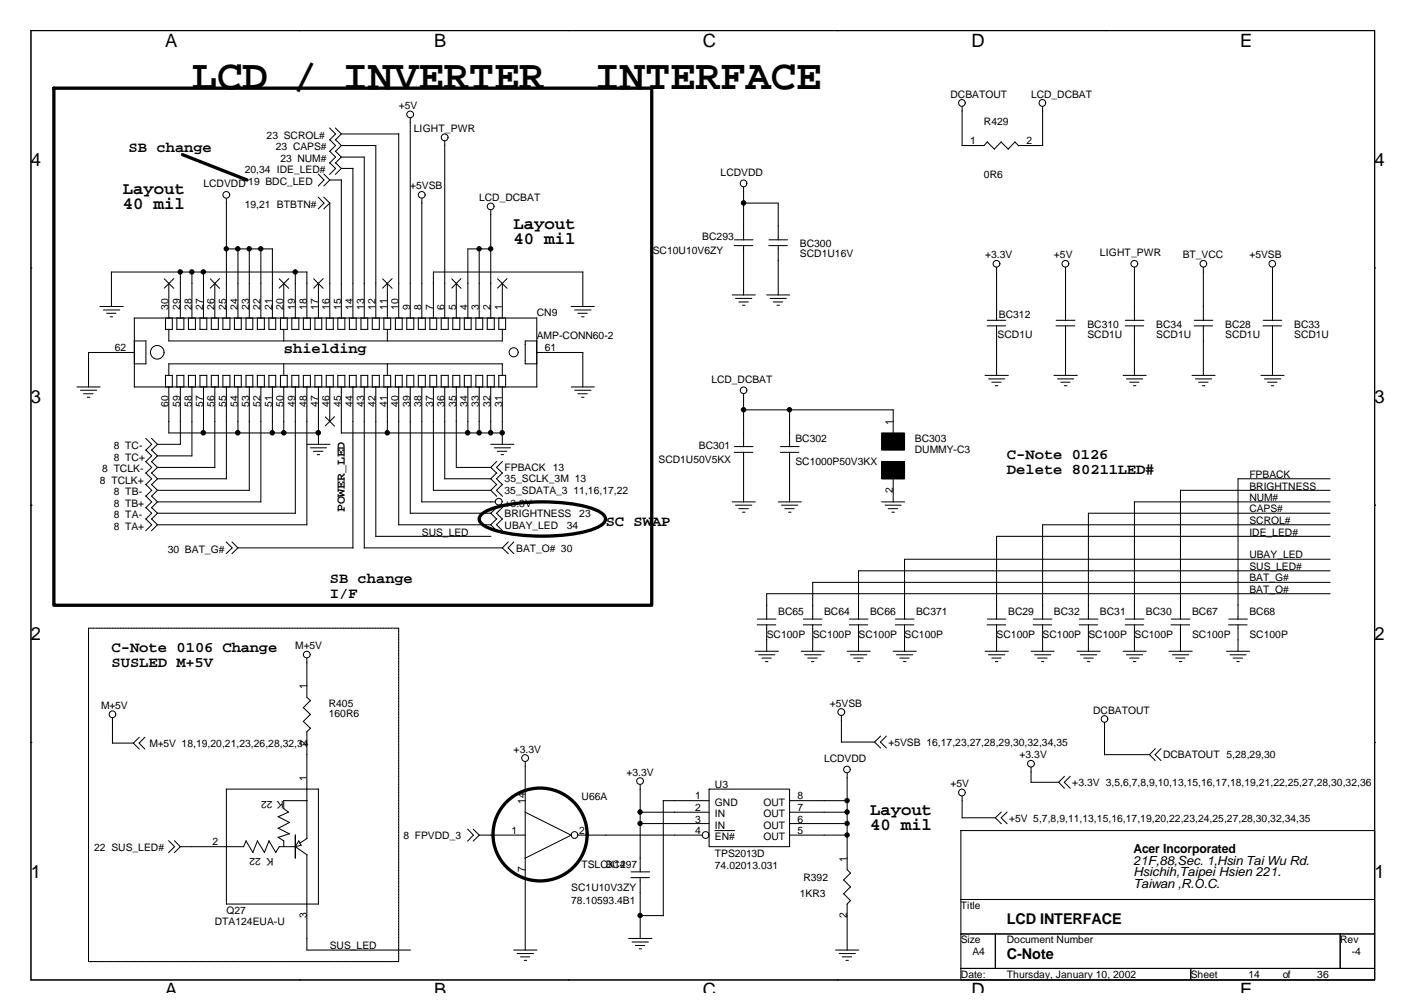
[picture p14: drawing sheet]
<svg xmlns="http://www.w3.org/2000/svg" width="287mm" height="207mm" viewBox="0 0 287 207" stroke-linecap="round" stroke-linejoin="round" font-family="sans-serif">
<defs><g id="words">
<g font-size="8.7">
<text x="39.4" y="18.2">LCD / INVERTER</text>
<text x="122" y="18.2">INTERFACE</text>
</g>
<g font-size="3.8">
<text x="33.9" y="9.7">A</text>
<text x="89" y="9.7">B</text>
<text x="144.1" y="9.7">C</text>
<text x="199.3" y="9.7">D</text>
<text x="254.4" y="9.7">E</text>
<text x="6.3" y="34">4</text>
<text x="282" y="34">4</text>
<text x="6.3" y="82.7">3</text>
<text x="282" y="82.7">3</text>
<text x="6.3" y="131.4">2</text>
<text x="282" y="131.4">2</text>
<text x="6.3" y="180.1">1</text>
<text x="282" y="180.1">1</text>
<text x="33.9" y="204.4">A</text>
<text x="89" y="204.4">B</text>
<text x="144.1" y="204.4">C</text>
<text x="199.3" y="204.4">D</text>
<text x="254.4" y="204.4">E</text>
</g>
<g font-size="3.6">
<text x="25.2" y="39.8">Layout</text>
<text x="25.2" y="42.9">40 mil</text>
<text x="105.4" y="46.9">Layout</text>
<text x="105.4" y="50">40 mil</text>
<text x="178.5" y="167.2">Layout</text>
<text x="178.5" y="170.3">40 mil</text>
</g>
<g font-size="3">
<text x="26.4" y="31.2">SB change</text>
<text x="58.2" y="72.5">shielding</text>
<text x="206.5" y="94.2">C-Note 0126</text>
<text x="206.5" y="97.3">Delete 80211LED#</text>
<text x="124.2" y="107.8">SC SW</text>
<text x="133.8" y="107.8">AP</text>
<text x="67.6" y="119.6">SB change</text>
<text x="67.6" y="122.8">I/F</text>
<text x="22.9" y="133.8">C-Note 0106 Change</text>
<text x="22.9" y="136.9">SUSLED M+5V</text>
<text x="206.5" y="189.7">LCD INTERFACE</text>
<text x="206.5" y="196.7">C-Note</text>
</g>
<g font-size="2.6">
<text x="70.7" y="105.1" transform="rotate(-90 70.7 105.1)">POWER_LED</text>
<text x="232.5" y="175.1">Acer Incorporated</text>
<text x="232.5" y="177.4">21F,88,Sec. 1,Hsin Tai Wu Rd.</text>
<text x="232.5" y="179.8">Hsichih,Taipei Hsien 221.</text>
<text x="232.5" y="182.2">Taiwan ,R.O.C.</text>
</g>
<g font-size="2.1">
<text x="81.8" y="22.4">+5V</text>
<text x="195" y="20">DCBATOUT</text>
<text x="211.5" y="20">LCD_DCBAT</text>
<text x="54.7" y="28.5">23 SCROL#</text>
<text x="84.9" y="27.1">LIGHT_PWR</text>
<text x="199" y="29.6">1</text>
<text x="201.8" y="25.7">R429</text>
<text x="210.6" y="29.6">2</text>
<text x="50.2" y="35.6">20,34 IDE_LED#</text>
<text x="56.6" y="30.9">23 CAPS#</text>
<text x="57.5" y="33.2">23 NUM#</text>
<text x="41.7" y="38.4">LCDVDD 19 BDC_LED</text>
<text x="84.2" y="38.9">+5VSB</text>
<text x="98.3" y="41.2">LCD_DCBAT</text>
<text x="147.8" y="36">LCDVDD</text>
<text x="201.8" y="36.5">0R6</text>
<text x="50.2" y="42.6">19,21 BTBTN#</text>
<text x="133.9" y="52.1">SC10U10V6ZY</text>
<text x="144.1" y="49.2">BC293</text>
<text x="164.1" y="50.7">BC300</text>
<text x="164.1" y="52.8">SCD1U16V</text>
<text x="202.1" y="53">+3.3V</text>
<text x="216.2" y="53">+5V</text>
<text x="225.6" y="52.5">LIGHT_PWR</text>
<text x="242.6" y="53">BT_VCC</text>
<text x="256.3" y="53">+5VSB</text>
<text x="34.6" y="63.6" transform="rotate(-90 34.6 63.6)">30</text>
<text x="37" y="63.6" transform="rotate(-90 37 63.6)">29</text>
<text x="39.3" y="63.6" transform="rotate(-90 39.3 63.6)">28</text>
<text x="41.7" y="63.6" transform="rotate(-90 41.7 63.6)">27</text>
<text x="44" y="63.6" transform="rotate(-90 44 63.6)">26</text>
<text x="46.4" y="63.6" transform="rotate(-90 46.4 63.6)">25</text>
<text x="48.8" y="63.6" transform="rotate(-90 48.8 63.6)">24</text>
<text x="51.1" y="63.6" transform="rotate(-90 51.1 63.6)">23</text>
<text x="53.5" y="63.6" transform="rotate(-90 53.5 63.6)">22</text>
<text x="55.8" y="63.6" transform="rotate(-90 55.8 63.6)">21</text>
<text x="58.2" y="63.6" transform="rotate(-90 58.2 63.6)">20</text>
<text x="60.5" y="63.6" transform="rotate(-90 60.5 63.6)">19</text>
<text x="62.9" y="63.6" transform="rotate(-90 62.9 63.6)">18</text>
<text x="65.3" y="63.6" transform="rotate(-90 65.3 63.6)">17</text>
<text x="67.6" y="63.6" transform="rotate(-90 67.6 63.6)">16</text>
<text x="70" y="63.6" transform="rotate(-90 70 63.6)">15</text>
<text x="72.3" y="63.6" transform="rotate(-90 72.3 63.6)">14</text>
<text x="74.7" y="63.6" transform="rotate(-90 74.7 63.6)">13</text>
<text x="77" y="63.6" transform="rotate(-90 77 63.6)">12</text>
<text x="79.4" y="63.6" transform="rotate(-90 79.4 63.6)">11</text>
<text x="81.7" y="63.6" transform="rotate(-90 81.7 63.6)">10</text>
<text x="84.1" y="63.6" transform="rotate(-90 84.1 63.6)">9</text>
<text x="86.5" y="63.6" transform="rotate(-90 86.5 63.6)">8</text>
<text x="88.9" y="63.6" transform="rotate(-90 88.9 63.6)">7</text>
<text x="91.2" y="63.6" transform="rotate(-90 91.2 63.6)">6</text>
<text x="93.6" y="63.6" transform="rotate(-90 93.6 63.6)">5</text>
<text x="95.9" y="63.6" transform="rotate(-90 95.9 63.6)">4</text>
<text x="98.3" y="63.6" transform="rotate(-90 98.3 63.6)">3</text>
<text x="100.6" y="63.6" transform="rotate(-90 100.6 63.6)">2</text>
<text x="103" y="63.6" transform="rotate(-90 103 63.6)">1</text>
<text x="110.1" y="64.8">CN9</text>
<text x="204.9" y="65.3">BC312</text>
<text x="110.1" y="69.5">AMP-CONN60-2</text>
<text x="204.6" y="69.3">SCD1U</text>
<text x="223.1" y="67.2">BC310</text>
<text x="223.1" y="69.3">SCD1U</text>
<text x="237.2" y="67.2">BC34</text>
<text x="237.2" y="69.3">SCD1U</text>
<text x="251.3" y="67.2">BC28</text>
<text x="251.3" y="69.3">SCD1U</text>
<text x="265.5" y="67.2">BC33</text>
<text x="265.5" y="69.3">SCD1U</text>
<text x="23.5" y="72.1">62</text>
<text x="111.8" y="72.1">61</text>
<text x="34.6" y="83.4" transform="rotate(-90 34.6 83.4)">60</text>
<text x="37" y="83.4" transform="rotate(-90 37 83.4)">59</text>
<text x="39.3" y="83.4" transform="rotate(-90 39.3 83.4)">58</text>
<text x="41.7" y="83.4" transform="rotate(-90 41.7 83.4)">57</text>
<text x="44" y="83.4" transform="rotate(-90 44 83.4)">56</text>
<text x="46.4" y="83.4" transform="rotate(-90 46.4 83.4)">55</text>
<text x="48.8" y="83.4" transform="rotate(-90 48.8 83.4)">54</text>
<text x="51.1" y="83.4" transform="rotate(-90 51.1 83.4)">53</text>
<text x="53.5" y="83.4" transform="rotate(-90 53.5 83.4)">52</text>
<text x="55.8" y="83.4" transform="rotate(-90 55.8 83.4)">51</text>
<text x="58.2" y="83.4" transform="rotate(-90 58.2 83.4)">50</text>
<text x="60.5" y="83.4" transform="rotate(-90 60.5 83.4)">49</text>
<text x="62.9" y="83.4" transform="rotate(-90 62.9 83.4)">48</text>
<text x="65.3" y="83.4" transform="rotate(-90 65.3 83.4)">47</text>
<text x="67.6" y="83.4" transform="rotate(-90 67.6 83.4)">46</text>
<text x="70" y="83.4" transform="rotate(-90 70 83.4)">45</text>
<text x="72.3" y="83.4" transform="rotate(-90 72.3 83.4)">44</text>
<text x="74.7" y="83.4" transform="rotate(-90 74.7 83.4)">43</text>
<text x="77" y="83.4" transform="rotate(-90 77 83.4)">42</text>
<text x="79.4" y="83.4" transform="rotate(-90 79.4 83.4)">41</text>
<text x="81.7" y="83.4" transform="rotate(-90 81.7 83.4)">40</text>
<text x="84.1" y="83.4" transform="rotate(-90 84.1 83.4)">39</text>
<text x="86.5" y="83.4" transform="rotate(-90 86.5 83.4)">38</text>
<text x="88.9" y="83.4" transform="rotate(-90 88.9 83.4)">37</text>
<text x="91.2" y="83.4" transform="rotate(-90 91.2 83.4)">36</text>
<text x="93.6" y="83.4" transform="rotate(-90 93.6 83.4)">35</text>
<text x="95.9" y="83.4" transform="rotate(-90 95.9 83.4)">34</text>
<text x="98.3" y="83.4" transform="rotate(-90 98.3 83.4)">33</text>
<text x="100.6" y="83.4" transform="rotate(-90 100.6 83.4)">32</text>
<text x="103" y="83.4" transform="rotate(-90 103 83.4)">31</text>
<text x="145.9" y="78.5">LCD_DCBAT</text>
<text x="183.2" y="87.2" transform="rotate(-90 183.2 87.2)">1</text>
<text x="23.3" y="92.2">8 TC-</text>
<text x="23.3" y="94.5">8 TC+</text>
<text x="135.1" y="95">SCD1U50V5KX</text>
<text x="143.3" y="92.2">BC301</text>
<text x="163.2" y="90.8">BC302</text>
<text x="163.2" y="95.5">SC1000P50V3KX</text>
<text x="187.7" y="90.8">BC303</text>
<text x="187.7" y="92.9">DUMMY-C3</text>
<text x="20.5" y="99.2">8 TCLK+</text>
<text x="21" y="96.9">8 TCLK-</text>
<text x="23.3" y="101.6">8 TB-</text>
<text x="103.5" y="101.4">35_SDATA_3</text>
<text x="103.5" y="99">35_SCLK_3M 13</text>
<text x="103.5" y="96.7">FPBACK 13</text>
<text x="117.6" y="101.4">11,16,17,22</text>
<text x="183.2" y="101.1" transform="rotate(-90 183.2 101.1)">2</text>
<text x="256.3" y="100.4">BRIGHTNESS</text>
<text x="256.3" y="98.1">FPBACK</text>
<text x="23.3" y="103.9">8 TB+</text>
<text x="23.3" y="106.3">8 TA-</text>
<text x="103.5" y="106.1">BRIGHTNESS</text>
<text x="103.5" y="103.9">+3.3V</text>
<text x="118.8" y="106.1">23</text>
<text x="256.3" y="102.8">NUM#</text>
<text x="256.3" y="107.5">SCROL#</text>
<text x="256.3" y="105.1">CAPS#</text>
<text x="23.3" y="108.7">8 TA+</text>
<text x="34.4" y="113.4">30 BAT_G#</text>
<text x="86.5" y="109.9">SUS_LED</text>
<text x="103.5" y="108.4">UBAY_LED</text>
<text x="105.9" y="113.2">BAT_O# 30</text>
<text x="116.2" y="108.4">34</text>
<text x="256.3" y="109.9">IDE_LED#</text>
<text x="256.3" y="116.9">SUS_LED#</text>
<text x="256.3" y="114.6">UBAY_LED</text>
<text x="256.3" y="119.3">BAT_G#</text>
<text x="256.3" y="121.6">BAT_O#</text>
<text x="157.3" y="130.8">SC100P</text>
<text x="159.6" y="126.1">BC65</text>
<text x="166.7" y="130.8">SC100P</text>
<text x="169" y="126.1">BC64</text>
<text x="176.1" y="130.8">SC100P</text>
<text x="178.5" y="126.1">BC66</text>
<text x="185.5" y="130.8">SC100P</text>
<text x="187.9" y="126.1">BC371</text>
<text x="204.4" y="130.8">SC100P</text>
<text x="206.8" y="126.1">BC29</text>
<text x="213.9" y="130.8">SC100P</text>
<text x="216.2" y="126.1">BC32</text>
<text x="223.3" y="130.8">SC100P</text>
<text x="225.6" y="126.1">BC31</text>
<text x="232.7" y="130.8">SC100P</text>
<text x="235.1" y="126.1">BC30</text>
<text x="244.5" y="126.1">BC67</text>
<text x="244.5" y="130.8">SC100P</text>
<text x="256.3" y="126.1">BC68</text>
<text x="256.3" y="130.8">SC100P</text>
<text x="60.6" y="133.2">M+5V</text>
<text x="62.9" y="141.4" transform="rotate(-90 62.9 141.4)">1</text>
<text x="20.7" y="145.5">M+5V</text>
<text x="67.4" y="145">R405</text>
<text x="67.4" y="147.1">160R6</text>
<text x="170.2" y="145">+5VSB</text>
<text x="224.2" y="146.4">DCBATOUT</text>
<text x="30.6" y="153.3">M+5V 18,19,20,21,23,26,28,32,34</text>
<text x="62.9" y="153" transform="rotate(-90 62.9 153)">2</text>
<text x="105.4" y="154.4">+3.3V</text>
<text x="182.2" y="153">+5VSB 16,17,23,27,28,29,30,32,34,35</text>
<text x="209.1" y="155.6">+3.3V</text>
<text x="238.6" y="155.6">DCBATOUT 5,28,29,30</text>
<text x="62.9" y="160.2" transform="rotate(-90 62.9 160.2)">1</text>
<text x="128.5" y="159.1">+3.3V</text>
<text x="146.6" y="161.7">U3</text>
<text x="169" y="156.3">LCDVDD</text>
<text x="195" y="161.5">+5V</text>
<text x="220" y="161.3">+3.3V 3,5,6,7,8,9,10,13,15,16,17,18,19,21,22,25,27,28,30,32,36</text>
<text x="58.2" y="164.3" transform="rotate(-180 58.2 164.3)">K 22</text>
<text x="107.7" y="165" transform="rotate(-90 107.7 165)">14</text>
<text x="119.3" y="164.1">U66A</text>
<text x="142.6" y="164">1</text>
<text x="142.6" y="166.4">2</text>
<text x="146.6" y="165.3">GND</text>
<text x="146.6" y="167.6">IN</text>
<text x="156.6" y="165.3">OUT</text>
<text x="156.6" y="167.6">OUT</text>
<text x="163.6" y="164">8</text>
<text x="163.6" y="166.4">7</text>
<text x="43.6" y="173.5">2</text>
<text x="82.8" y="172.1">8 FPVDD_3</text>
<text x="104.9" y="171.1">1</text>
<text x="118.8" y="171.1">2</text>
<text x="142.6" y="168.8">3</text>
<text x="142.6" y="171.1">4</text>
<text x="146.6" y="170">IN</text>
<text x="146.6" y="172.4">EN#</text>
<text x="156.6" y="170">OUT</text>
<text x="156.6" y="172.4">OUT</text>
<text x="163.6" y="168.8">6</text>
<text x="163.6" y="171.1">5</text>
<text x="207" y="168.6">+5V 5,7,8,9,11,13,15,16,17,19,20,22,23,24,25,27,28,30,32,34,35</text>
<text x="19.3" y="174.7">22 SUS_LED#</text>
<text x="56.1" y="176.1" transform="rotate(-180 56.1 176.1)">K 22</text>
<text x="107.7" y="178.9" transform="rotate(-90 107.7 178.9)">7</text>
<text x="119.3" y="178">TSLCX14</text>
<text x="124.2" y="178">BC297</text>
<text x="146.6" y="175.9">TPS2013D</text>
<text x="146.6" y="178.2">74.02013.031</text>
<text x="173.7" y="176.8" transform="rotate(-90 173.7 176.8)">1</text>
<text x="117.2" y="182.7">SC1U10V3ZY</text>
<text x="117.2" y="185.6">78.10593.4B1</text>
<text x="164.1" y="184.1">1KR3</text>
<text x="164.8" y="180.8">R392</text>
<text x="44.1" y="189.8">DTA124EUA-U</text>
<text x="46.4" y="187.4">Q27</text>
<text x="62.9" y="188.3" transform="rotate(-90 62.9 188.3)">3</text>
<text x="173.7" y="188.3" transform="rotate(-90 173.7 188.3)">2</text>
<text x="197.1" y="186.5">Title</text>
<text x="67.6" y="194.7">SUS_LED</text>
<text x="197.1" y="193.6">Size</text>
<text x="199.5" y="195.9">A4</text>
<text x="206.5" y="193.6">Document Number</text>
<text x="274.9" y="193.6">Rev</text>
<text x="277.3" y="195.9">-4</text>
<text x="197.1" y="200.6">Date:</text>
<text x="206.5" y="200.6">Thursday, January 10, 2002</text>
<text x="244.3" y="200.6">Sheet</text>
<text x="256.1" y="200.6">14</text>
<text x="263.1" y="200.6">of</text>
<text x="270.2" y="200.6">36</text>
</g>
</g></defs>
<g fill="none" stroke="#000" stroke-width=".21">
<path d="M6.3 6.3h275.7v194.8h-275.7zM61.5 6.3h.1M116.6 6.3h.1M171.7 6.3h.1M226.8 6.3h.1M65.3 35.7l1.2 1.2-1.2 1.3M66.4 35.7l1.2 1.2M67.6 33.4l1.2 1.2-1.2 1.2M67.6 28.6l1.2 1.3-1.2 1.2M67.6 26.3l1.2 1.2-1.2 1.2M67.6 31l1.2 1.2-1.2 1.3M67.6 36.9l-1.2 1.3"/>
<path d="M67.6 36.9h2.5M68.8 33.4l1.2 1.2M68.8 28.6l1.2 1.3M68.8 26.3l1.2 1.2M68.8 31l1.2 1.2M70 29.9h7.1M70 34.6l-1.2 1.2M70 29.9l-1.2 1.2M70 27.5l-1.2 1.2M70 32.2l-1.2 1.3M70 36.9v28.3M70 27.5h11.8"/>
<path d="M70 32.2h4.8M70 34.6h2.4M72.4 34.5v30.7M74.7 32.2v33M77.1 29.8v35.4M81.8 27.4v37.8M84.2 24.2v41M91.2 28.9v36.3M91.9 28.2a.7 .7 0 0 0-1-.7 .7 .7 0 0 0-.2 1.2 .7 .7 0 0 0 1.2-.2v-.3M152.5 38.4v10.8M153.2 37.6a.68 .68 0 0 0-1-.6 .68 .68 0 0 0-.2 1.1 .68 .68 0 0 0 1.2-.2v-.3M197.4 21.9v8h4.4l.8-.8"/>
<path d="M198 21.1a.68 .68 0 0 0-1-.6 .68 .68 0 0 0-.2 1.1 .68 .68 0 0 0 1.1-.2l.1-.3M202.5 29.1l1.5 1.5M205.4 29.1l1.4 1.5M205.4 29.1l-1.4 1.5M208.2 29.1l.8 .8M208.2 29.1l-1.4 1.5M208.9 29.9h5M213.9 21.9v8M214.5 21.1a.68 .68 0 0 0-1-.6 .68 .68 0 0 0-.2 1.1 .68 .68 0 0 0 1.1-.2l.1-.3M6.3 55h.1M22.8 55.8h40.1v9.4M22.9 55.8v7.1"/>
<path d="M33.7 57.2l1.9 2M34.6 58.1v7.1M35.6 57.2l-1.9 1.9M37 55.8v9.4M39.4 55.8v9.4M41.7 55.8v9.4M43.1 57.2l1.9 2M44.1 58.1v7.1M45 57.2l-1.9 1.9M46.4 40.7v24.5M46.4 51.1h9.5v14.1M48.8 51v14.2"/>
<path d="M51.1 51v14.2M53.5 51v14.2M57.3 57.2l1.9 2M58.2 58.1v7.1M59.2 57.2l-1.9 1.9M60.6 55.8v9.4M64.3 57.2l2 2M65.3 40.4l1.2 1.3-1.2 1.2M65.3 58.1v7.1M66.3 57.2l-2 1.9M66.4 40.4l1.2 1.3-1.2 1.2M67.6 41.6v23.6"/>
<path d="M78.5 57.2l1.9 2M79.5 58.1v7.1M80.4 57.2l-1.9 1.9M86.5 40.7v24.5M92.7 57.2l1.9 2M93.6 58.1v7.1M94.6 57.2l-1.9 1.9M98.3 51v14.2M100.7 43.1v22.1M100.7 51.1h-4.7v14.1M102.1 57.2l1.9 2M103 58.1v7.1"/>
<path d="M104 57.2l-1.9 1.9M119.5 55.8v7.1M119.6 55.8h-30.7v9.4M150.6 50.4h3.8M150.7 49.2h3.8M152.5 41.7h7.1v7.5M152.5 50.3v10.3M157.7 50.4h3.8M157.7 49.2h3.8M159.6 50.3v10.3M204.4 54.8v11M218.6 54.8v11"/>
<path d="M232.7 54.8v11M246.8 54.8v11M261 54.8v11M282 55h.1M15.8 79.4h4.7M18.1 72.3h9.5M18.2 72.3v7.1M20.5 62.9h4.8M21.2 63.6h3.4M21.9 64.3h1.9M22.6 65h.5M27.5 69.9h2.4"/>
<path d="M27.6 79.4h82.6M29.9 69.9l.1 4.7h-2.4M33.9 77h1.4M33.9 67.6h1.4M34 65.2v2.4M34 77v2.4M34.6 67.6v2.4M34.6 74.6v2.4M34.6 79.4v9.4h30.8M34.6 69.9h68.5M34.6 74.6h68.5M35.3 65.2v2.4"/>
<path d="M35.3 77v2.4M36.3 65.2l-.1 2.4h1.5M37 79.4v11.8h-4.7M37.7 77h-1.5l.1 2.4M37.7 65.2v2.4M37.7 77v2.4M38.6 77h1.5M38.6 67.6h1.5M38.7 65.2v2.4M38.7 77v2.4M39.4 79.4v14.2M40.1 65.2v2.4"/>
<path d="M40.1 77v2.4M41 77h1.4M41 67.6h1.4M41 65.2v2.4M41 77v2.4M41.7 79.4v9.5M42.4 65.2v2.4M42.4 77v2.4M43.3 77h1.5M43.3 67.6h1.5M43.3 65.2v2.4M43.3 77v2.4"/>
<path d="M44.1 79.4v16.5M44.8 65.2v2.4M44.8 77v2.4M45.7 77h1.5M45.7 67.6h1.5M45.7 65.2v2.4M45.7 77v2.4M46.4 79.4v18.9M47.2 65.2v2.4M47.2 77v2.4M48 77h1.5M48 67.6h1.5"/>
<path d="M48.1 65.2v2.4M48.1 77v2.4M48.8 79.4v9.5M49.5 65.2v2.4M49.5 77v2.4M50.4 77h1.5M50.4 67.6h1.5M50.5 65.2v2.4M50.5 77v2.4M51.1 79.4v21.2h-18.8M51.9 65.2v2.4M51.9 77v2.4"/>
<path d="M52.8 65.2l-.1 2.4h1.5M53.5 79.4v23.6M54.2 77h-1.5l.1 2.4M54.2 65.2v2.4M54.2 77v2.4M55.1 77h1.5M55.1 67.6h1.5M55.2 65.2v2.4M55.2 77v2.4M55.9 79.4v9.5M56.6 65.2v2.4M56.6 77v2.4"/>
<path d="M57.5 77h1.4M57.5 67.6h1.4M57.5 65.2v2.4M57.5 77v2.4M58.2 67.6v2.4M58.2 74.6v2.4M58.2 79.4v9.5M58.9 65.2v2.4M58.9 77v2.4M59.8 77h1.5M59.8 67.6h1.5M59.9 65.2v2.4"/>
<path d="M59.9 77v2.4M60.6 79.4v25.9M61.3 65.2v2.4M61.3 77v2.4M62.2 65.2v2.4h1.5M62.9 79.4v28.3h-30.6M63.7 77h-1.5v2.4M63.7 65.2v2.4M63.7 77v2.4M64.6 77h1.4M64.6 67.6h1.4M64.6 65.2v2.4"/>
<path d="M64.6 77v2.4M65.3 79.4v11.8M66 65.2v2.4M66 77v2.4M66.9 77h1.5M66.9 67.6h1.5M66.9 65.2v2.4M66.9 77v2.4M67.6 79.4v7.1M68.4 65.2v2.4M68.4 77v2.4M69.3 65.2v2.4h1.4"/>
<path d="M70 79.4v9.5M70.7 77h-1.4v2.4M70.7 65.2v2.4M70.7 77v2.4M71.6 77h1.5M71.6 67.6h1.5M71.7 65.2v2.4M71.7 77v2.4M72.4 79.4v33.1M73.1 65.2v2.4M73.1 77v2.4M74 77h1.4"/>
<path d="M74 67.6h1.4M74 65.2v2.4M74 77v2.4M74.7 79.4v33.1M75.4 65.2v2.4M75.4 77v2.4M76.3 77h1.5M76.3 67.6h1.5M76.4 65.2v2.4M76.4 77v2.4M77.1 79.4v30.7M77.8 65.2v2.4"/>
<path d="M77.8 77v2.4M78.7 65.2v2.4h1.4M79.5 67.6v2.4M79.5 74.6v2.5M79.5 79.4v9.5M80.1 77h-1.4v2.4M80.1 65.2v2.4M80.1 77v2.4M81.1 77h1.4M81.1 67.6h1.4M81.1 65.2v2.4M81.1 77v2.4"/>
<path d="M81.8 79.4v28.3h18.9M82.5 65.2v2.4M82.5 77v2.4M83.4 77h1.5M83.4 67.6h1.5M83.4 65.2v2.4M83.4 77v2.4M84.2 79.4v25.9M84.9 65.2v2.4M84.9 77v2.4M85.8 77h1.4M85.8 67.6h1.4"/>
<path d="M85.8 65.2v2.4M85.8 77v2.4M86.5 79.4v23.6M87.2 65.2v2.4M87.2 77v2.4M88.1 77h1.5M88.1 67.6h1.5M88.2 65.2v2.4M88.2 77v2.4M88.9 79.4v21.2h11.8M89.6 65.2v2.4M89.6 77v2.4"/>
<path d="M90.5 77h1.4M90.5 67.6h1.4M90.5 65.2v2.4M90.5 77v2.4M91.2 79.4v18.9M91.9 65.2v2.4M91.9 77v2.4M92.8 77h1.5M92.8 67.6h1.5M92.9 65.2v2.4M92.9 77v2.4M93.6 79.4v16.5h7.1"/>
<path d="M94.3 65.2v2.4M94.3 77v2.4M95.2 65.2v2.4h1.4M96 79.4v9.5M96.6 77h-1.4v2.4M96.6 65.2v2.4M96.6 77v2.4M97.6 77h1.4M97.6 67.6h1.4M97.6 65.2v2.4M97.6 77v2.4M98.3 79.4v9.5"/>
<path d="M99 65.2v2.4M99 77v2.4M99.9 77h1.5M99.9 67.6h1.5M99.9 65.2v2.4M99.9 77v2.4M100.7 79.4v9.5M101.4 65.2v2.4M101.4 77v2.4M102.3 77h1.4M102.3 67.6h1.4M102.3 65.2v2.4"/>
<path d="M102.3 77v2.4M103 67.5v2.4M103 74.6v2.5M103 79.4v11.8M103.7 65.2v2.4M103.7 77v2.4M107.7 74.6h2.4M110.1 79.4v-14.2h-82.6l.1 14.2M110.1 72.3h9.5M110.2 69.9h-2.5v4.7M117.2 62.9h4.7M117.2 79.4h4.7"/>
<path d="M117.9 63.6h3.3M118.5 64.3h2M119.3 65h.5M119.5 72.3v7.1M150.2 60.5h4.7M150.9 61.2h3.3M151.6 61.9h1.9M152.3 62.6h.5M157.3 60.5h4.7M158 61.2h3.3M158.6 61.9h2M159.4 62.6h.5"/>
<path d="M202.1 77h4.7M202.5 66.9h3.8M202.5 65.7h3.8M202.8 77.7h3.3M203.5 78.4h1.9M204.2 79.1h.5M204.4 66.8v10.3M216.2 77h4.8M216.6 66.9h3.9M216.7 65.7h3.8M216.9 77.7h3.4M217.6 78.4h1.9"/>
<path d="M218.3 79.1h.6M218.6 66.8v10.3M230.4 77h4.7M230.8 66.9h3.8M230.8 65.7h3.9M231.1 77.7h3.3M231.7 78.4h1.9M232.5 79.1h.5M232.7 66.8v10.3M244.5 77h4.8M244.9 66.9h3.9M245 65.7h3.8"/>
<path d="M245.2 77.7h3.3M245.9 78.4h1.9M246.6 79.1h.5M246.8 66.8v10.3M258.7 77h4.7M259.1 66.9h3.8M259.1 65.7h3.8M259.4 77.7h3.3M260 78.4h2M260.8 79.1h.5M261 66.8v10.3M16.5 80.1h3.3"/>
<path d="M17.1 80.8h2M17.9 81.5h.5M29.9 89.9l1.2 1.3-1.2 1.2M29.9 92.3l1.2 1.2-1.2 1.3M29.9 99.4l1.2 1.2-1.2 1.2M29.9 94.7l1.2 1.2-1.2 1.2M29.9 97l1.2 1.2-1.2 1.3M31.1 89.9l1.2 1.3-1.2 1.2M31.1 92.3l1.2 1.2-1.2 1.3M31.1 99.4l1.2 1.2-1.2 1.2M31.1 94.7l1.2 1.2-1.2 1.2M31.1 97l1.2 1.2-1.2 1.3"/>
<path d="M32.3 98.2h14.1M32.3 95.9h11.8M32.3 93.5h7.1M62.9 91.2h4.8M63.7 91.9h3.3M64.3 92.6h2M65.1 93.3h.5M66.7 85.5l1.9 1.9M68.6 85.5l-1.9 1.9M70 88.8h33M91.2 98.2h9.5M100.7 91.2h4.7"/>
<path d="M101.4 91.9h3.3M101.9 99.4l-1.2 1.2 1.2 1.2M101.9 97l-1.2 1.2 1.2 1.3M101.9 94.7l-1.2 1.2 1.2 1.2M102 92.6h2M102.8 93.3h.5M103.1 99.4l-1.2 1.2 1.2 1.2M103.1 97l-1.2 1.2 1.2 1.3M103.1 94.7l-1.2 1.2 1.2 1.2M117.9 80.1h3.3M118.5 80.8h2M119.3 81.5h.5"/>
<path d="M150.6 92.8h3.8M150.7 91.6h3.8M152.5 80.8v10.9M152.5 92.8v10.2M152.5 84.1h30.8M160.1 92.8h3.8M160.1 91.6h3.8M162 84.1v7.6M162 92.8v10.2M183.2 84.1v4.7M183.2 98.2v4.8M272.8 98.2h-18.8v28.9"/>
<path d="M6.3 103.6h.1M29.9 101.7l1.2 1.3-1.2 1.2M29.9 104.1l1.2 1.2-1.2 1.2M29.9 106.4l1.2 1.3-1.2 1.2M31.1 101.7l1.2 1.3-1.2 1.2M31.1 104.1l1.2 1.2-1.2 1.2M31.1 106.4l1.2 1.3-1.2 1.2M32.3 103h21.2M32.3 105.3h28.3M46.4 111.2l1.2 1.2-1.2 1.2M47.6 111.2l1.2 1.2M48.8 112.4l-1.2 1.2"/>
<path d="M48.8 112.4h23.6M74.7 112.4h28.4M77.1 110h23.6M84.2 105.3h16.5M86.5 103h15.1M101.9 104.1l-1.2 1.2 1.2 1.2M101.9 106.4l-1.2 1.3 1.2 1.2M103.1 106.4l-1.2 1.3 1.2 1.2M103.1 104.1l-1.2 1.2 1.2 1.2M104.3 111.2l-1.3 1.2 1.3 1.2M105.4 111.2l-1.2 1.2 1.2 1.2M150.2 103h4.7"/>
<path d="M150.9 103.6h3.3M151.6 104.4h1.9M152.3 105.1h.5M159.6 103h4.8M160.3 103.6h3.4M161 104.4h1.9M161.8 105.1h.5M180.8 103h4.8M181.6 103.6h3.3M182.2 104.4h1.9M183 105.1h.5M242.1 100.6v26.5"/>
<path d="M242.1 100.6h30.7M272.8 103h-40.1v24.1M272.8 110h-68.4v17.1M272.8 107.7h-58.9v19.4M272.8 117.1h-96.7v10M272.8 105.3h-49.5v21.8M272.8 119.5h-106.1v7.6M272.8 114.7h-87.3v12.4M282 103.6h.1M62.9 135v8.1l.8 .7M154.9 133.6h4.8M155.3 128.2h3.8"/>
<path d="M155.4 127h3.8M155.6 134.3h3.4M156.3 135h1.9M157 135.7h.5M157.3 128.2v5.5M164.3 133.6h4.8M164.8 128.2h3.8M164.8 127h3.8M165.1 134.3h3.3M165.7 135h1.9M166.5 135.7h.5M166.7 128.2v5.5"/>
<path d="M173.8 133.6h4.7M174.2 128.2h3.8M174.2 127h3.9M174.5 134.3h3.3M175.1 135h2M175.9 135.7h.5M176.1 128.2v5.5M183.2 133.6h4.8M183.6 128.2h3.9M183.7 127h3.8M183.9 134.3h3.3M184.6 135h1.9"/>
<path d="M185.3 135.7h.5M185.5 128.2v5.5M202.1 133.6h4.7M202.5 128.2h3.8M202.5 127h3.8M202.8 134.3h3.3M203.5 135h1.9M204.2 135.7h.5M204.4 128.2v5.5M211.5 133.6h4.7M211.9 128.2h3.8M212 127h3.8"/>
<path d="M212.2 134.3h3.4M212.9 135h1.9M213.6 135.7h.5M213.9 128.2v5.5M220.9 133.6h4.8M221.4 128.2h3.8M221.4 127h3.8M221.6 134.3h3.4M222.3 135h1.9M223.1 135.7h.5M223.3 128.2v5.5M230.4 133.6h4.7"/>
<path d="M230.8 128.2h3.8M230.8 127h3.9M231.1 134.3h3.3M231.7 135h1.9M232.5 135.7h.5M232.7 128.2v5.5M239.8 133.6h4.8M240.2 128.2h3.9M240.2 127h3.9M240.5 134.3h3.3M241.2 135h1.9M241.9 135.7h.5"/>
<path d="M242.1 128.2v5.5M251.6 133.6h4.7M252 128.2h3.8M252.1 127h3.8M252.3 134.3h3.3M252.9 135h2M253.7 135.7h.5M254 128.2v5.5M272.8 121.8h-115.5v5.3M6.3 152.3h.1M23.1 147.3v5.2M23.1 152.5h4.3"/>
<path d="M23.7 146.5a.68 .68 0 0 0-.9-.6 .68 .68 0 0 0-.2 1.1 .68 .68 0 0 0 1.1-.2v-.2M28.6 151.3l-1.3 1.2 1.3 1.2M29.7 151.3l-1.2 1.2 1.2 1.2M62.2 145.2l1.5 1.4M62.2 148l1.5 1.5M62.9 150.1v22M63.7 143.7l-1.5 1.5M63.7 146.6l-1.5 1.5M63.7 149.4l-.8 .8M107.7 156.3v38.7M108.4 155.5a.7 .7 0 0 0-1-.6 .7 .7 0 0 0-.2 1.1 .7 .7 0 0 0 1.2-.2v-.3M172.6 146.8v5.5"/>
<path d="M172.6 152.2h6.9M173.3 146.1a.7 .7 0 0 0-1-.7 .7 .7 0 0 0-.2 1.2 .7 .7 0 0 0 1.1-.2l.1-.3M173.8 158.6v19.8l.7 .8M180.6 151l-1.2 1.2 1.2 1.3M181.8 151l-1.2 1.2 1.2 1.3M211.5 157.4v3.1M218.4 159.3l-1.2 1.2 1.2 1.2M219.5 159.3l-1.2 1.2 1.2 1.2M226.6 148.2v6.7M226.6 154.8h9.2M237 153.6l-1.2 1.2 1.2 1.3M238.2 153.6l-1.3 1.2 1.3 1.3"/>
<path d="M282 152.3h.1M34.6 172.5l1.2 1.2-1.2 1.2M35.8 172.5l1.2 1.2M37 173.7h13M37 173.7l-1.2 1.2M46.4 161.9h18.9M46.4 161.9v23.6M50.5 172.5l1.4 2.4M50.5 172.5l-.5 1.2M52.8 172.5l1.5 2.4M52.8 172.5l-.9 2.4M55.2 172.5l1.4 2.4"/>
<path d="M55.2 172.5l-1 2.4M57 171.8l1.2 .7M57 169.9l2.4 1.2M57 167.5l2.4 1.3M57.3 173.7h3.3M57.3 173.7l-.7 1.2M58.2 165.9l1 .7M58.2 164.2v1.7M58.2 172.5v1.2M58.2 164.3h4.8M59.2 166.6l-2.1 1M59.4 171l-2.3 .8"/>
<path d="M59.4 168.7l-2.3 1.2M60.6 171.3v4.8M61.3 172.5l.5 1M61.3 172.5l-.8 1.3M61.8 173.4l-1.2 .3 2.4 1.7M62.9 175.4v19.6M63 172l-1.5 1M65.3 161.9v23.6M95.9 170.1l1.2 1.2-1.2 1.3M97.1 170.1l1.2 1.2M98.3 171.3l-1.2 1.3M98.3 171.3h9.4"/>
<path d="M107.7 166.6l9.5 4.8M117.2 171.3l-9.5 4.8M118.5 171.3a.68 .68 0 0 0-.9-.6 .68 .68 0 0 0-.2 1.1 .68 .68 0 0 0 1.1-.2v-.3M118.6 171.3h25.5M129.5 178.9h3.8M131.3 169h14.2M131.3 161v17.9M131.3 166.6h14.2M136 164.3h9.5M136.1 164.3v23.6M145.4 171.3a.68 .68 0 0 0-.9-.6 .68 .68 0 0 0-.2 1.1 .68 .68 0 0 0 1.1-.2v-.3M145.5 161.9h16.5v11.8h-16.5z"/>
<path d="M146.6 170.4h4.1M162 164.3h11.8M162 166.6h11.8M162 169h11.8M162 171.3h11.8M174.5 179.1l-1.5 1.5M197.1 170.4h84.9v14.1h-84.9zM197.4 163.3v4.5M197.4 167.8h6.8M198 162.6a.68 .68 0 0 0-1-.6 .68 .68 0 0 0-.2 1.1 .68 .68 0 0 0 1.1-.2l.1-.3M205.4 166.6l-1.2 1.2 1.2 1.2M206.6 166.6l-1.2 1.2 1.2 1.2"/>
<path d="M211.5 160.5h5.7M46.4 185.5h19M62.9 194.9h21.3M105.4 194.9h4.8M106.1 195.6h3.3M106.8 196.3h1.9M107.5 197h.5M128.9 192.5h4.8M129.4 180.1h3.8M129.7 193.3h3.3M130.3 194h1.9M131.1 194.7h.5"/>
<path d="M131.3 180v12.6M131.3 187.8h4.8M171.4 194.9h4.7M172.1 195.6h3.4M172.8 196.3h1.9M173.1 180.5l1.4 1.5M173.1 183.4l1.4 1.4M173.5 197h.5M173.8 185.5v9.5M174.5 182l-1.5 1.4M174.5 184.8l-.8 .7M197.1 184.5h84.9v7.1h-84.9z"/>
<path d="M197.1 191.6h7.1v7.1h-7.1zM197.1 198.7h47.2v2.4h-47.2zM204.2 191.6h70.7v7.1h-70.7zM244.3 198.7h37.7v2.4h-37.7zM274.9 191.6h7.1v7.1h-7.1zM61.5 201.1h.1M116.6 201.1h.1M171.7 201.1h.1M226.8 201.1h.1"/>
<circle cx="46.4" cy="40" r=".69"/>
<circle cx="84.1" cy="23.5" r=".69"/>
<circle cx="86.5" cy="40" r=".69"/>
<circle cx="100.7" cy="42.4" r=".69"/>
<circle cx="204.4" cy="54.1" r=".69"/>
<circle cx="218.6" cy="54.1" r=".69"/>
<circle cx="232.7" cy="54.1" r=".69"/>
<circle cx="246.8" cy="54.1" r=".68"/>
<circle cx="261" cy="54.1" r=".68"/>
<circle cx="32.3" cy="72.3" r="1.4"/>
<circle cx="105.4" cy="72.3" r=".93"/>
<circle cx="152.5" cy="80.1" r=".68"/>
<circle cx="102.3" cy="102.9" r=".69"/>
<circle cx="62.9" cy="134.3" r=".69"/>
<circle cx="173.7" cy="157.9" r=".68"/>
<circle cx="211.5" cy="156.7" r=".69"/>
<circle cx="226.6" cy="147.5" r=".68"/>
<circle cx="131.3" cy="160.3" r=".69"/>
</g>
<path d="M11 18.1h122.7v106.1h-122.7zM37.4 31.7l13.3 5.2M98.8 105.5a12.2 12.2 0 0 1 5.9-2.1 40.4 40.4 0 0 1 16.8 .9 4.5 4.5 0 0 1 2.6 1.7 1.44 1.44 0 0 1-.9 1.8 23.3 23.3 0 0 1-10.2 2.2 33.2 33.2 0 0 1-12.9-1.7 2.44 2.44 0 0 1-1.8-1.8l.1-.5zM103.6 164.9a9.6 9.6 0 0 1 13.9-.6 9.6 9.6 0 0 1 0 13.9 9.6 9.6 0 0 1-13.9-.7 9.4 9.4 0 0 1 0-12.6z" fill="none" stroke="#000" stroke-width=".68"/>
<path d="M18.2 128.9h63.6v68.4h-63.6v-68.4" fill="none" stroke="#000" stroke-width=".21" stroke-dasharray=".5 .1"/>
<g fill="#000" stroke="#000" stroke-width=".21">
<path d="M180.8 88.8h4.7v3.5h-4.7zM180.8 94.7h4.7v3.5h-4.7z"/>
<circle cx="37" cy="55.8" r=".44"/>
<circle cx="39.3" cy="55.8" r=".44"/>
<circle cx="41.7" cy="55.8" r=".46"/>
<circle cx="46.4" cy="51" r=".44"/>
<circle cx="48.8" cy="51" r=".46"/>
<circle cx="51.1" cy="51" r=".44"/>
<circle cx="53.5" cy="51" r=".44"/>
<circle cx="60.6" cy="55.8" r=".44"/>
<circle cx="98.3" cy="51" r=".44"/>
<circle cx="100.6" cy="51" r=".44"/>
<circle cx="152.5" cy="41.6" r=".47"/>
<circle cx="41.7" cy="88.8" r=".47"/>
<circle cx="48.8" cy="88.8" r=".47"/>
<circle cx="55.8" cy="88.8" r=".46"/>
<circle cx="58.2" cy="88.8" r=".47"/>
<circle cx="65.3" cy="88.8" r=".47"/>
<circle cx="79.4" cy="88.8" r=".46"/>
<circle cx="95.9" cy="88.8" r=".47"/>
<circle cx="98.3" cy="88.8" r=".46"/>
<circle cx="100.6" cy="88.8" r=".46"/>
<circle cx="103" cy="88.8" r=".46"/>
<circle cx="152.5" cy="84.1" r=".46"/>
<circle cx="161.9" cy="84.1" r=".44"/>
<circle cx="131.3" cy="166.6" r=".46"/>
<circle cx="131.3" cy="168.9" r=".44"/>
<circle cx="173.7" cy="166.6" r=".46"/>
<circle cx="173.8" cy="168.9" r=".44"/>
<circle cx="173.8" cy="171.3" r=".44"/>
<circle cx="173.8" cy="164.2" r=".44"/>
<circle cx="131.3" cy="187.8" r=".44"/>
</g>
<use href="#words"/>
</svg>
